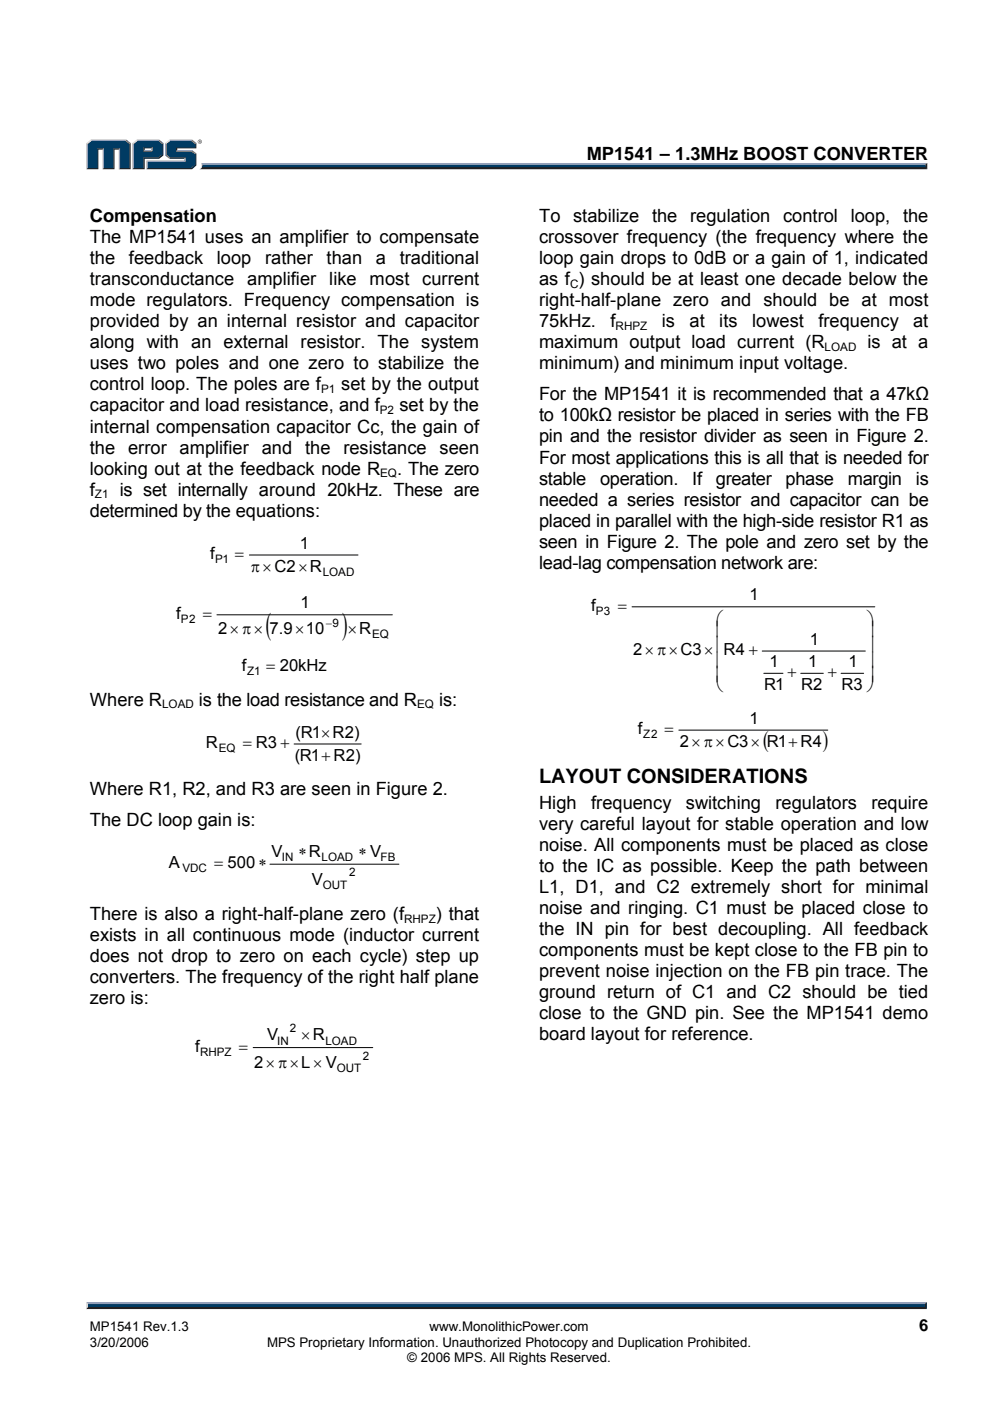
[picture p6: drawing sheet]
<svg xmlns="http://www.w3.org/2000/svg" width="210mm" height="297mm" viewBox="0 0 210 297" stroke-linecap="round" stroke-linejoin="round" font-family="sans-serif">
<defs><g id="words">
<g font-size="6.6">
<text x="56.4" y="134.4">(</text>
<text x="72.5" y="134.4">)</text>
</g>
<g font-size="4.9">
<text x="161.8" y="158.4">(</text>
<text x="174.5" y="158.4">)</text>
</g>
<text font-size="4.2" x="114.3" y="166">LAYOUT CONSIDERATIONS</text>
<g font-size="3.9">
<text x="124.4" y="33.9">MP1541 – 1.3MHz BOOST CONVERTER</text>
<text x="19" y="47.1">Compensation</text>
<text x="114.3" y="47.1">To stabilize</text>
<text x="138.2" y="47.1">the regulation control loop, the</text>
<text x="19" y="51.5">The MP1541 uses an amplifier to compensate</text>
<text x="114.3" y="51.5">crossover frequency (the frequency where the</text>
<text x="19" y="56">the</text>
<text x="27.3" y="56">feedback</text>
<text x="46" y="56">loop</text>
<text x="56.2" y="56">rather</text>
<text x="69.2" y="56">than</text>
<text x="79.7" y="56">a</text>
<text x="84.7" y="56">traditional</text>
<text x="114.3" y="56">loop gain drops to 0dB or a gain of 1, indicated</text>
<text x="19" y="60.5">transconductance</text>
<text x="19" y="64.9">mode regulators. Frequency compensation is</text>
<text x="52.4" y="60.5">amplifier like</text>
<text x="78.4" y="60.5">most</text>
<text x="89.5" y="60.5">current</text>
<text x="114.3" y="64.9">right-half-plane zero and should be at most</text>
<text x="114.3" y="60.5">as f ) should be at least one decade below the</text>
<text x="19" y="69.4">provided by an internal resistor and capacitor</text>
<text x="114.3" y="69.4">75kHz.</text>
<text x="129.5" y="69.4">f</text>
<text x="140.3" y="69.4">is</text>
<text x="146.2" y="69.4">at</text>
<text x="152.5" y="69.4">its</text>
<text x="159.5" y="69.4">lowest</text>
<text x="173.5" y="69.4">frequency</text>
<text x="193.6" y="69.4">at</text>
<text x="19" y="73.9">along with an external resistor. The system</text>
<text x="114.3" y="73.9">maximum output load current (R</text>
<text x="183.9" y="73.9">is at a</text>
<text x="19" y="78.3">uses two poles and one zero to stabilize the</text>
<text x="19" y="82.8">control loop. The poles are f</text>
<text x="72.3" y="82.8">set by the output</text>
<text x="114.3" y="78.3">minimum) and minimum input voltage.</text>
<text x="19" y="87.2">capacitor and load resistance, and f</text>
<text x="84.7" y="87.2">set by the</text>
<text x="114.3" y="89.4">to 100kΩ resistor be placed in series with the FB</text>
<text x="114.3" y="84.9">For the MP1541 it is recommended that a 47kΩ</text>
<text x="19.1" y="91.7">internal compensation capacitor Cc, the gain of</text>
<text x="114.3" y="93.8">pin and the resistor divider as seen in Figure 2.</text>
<text x="19.1" y="96.2">the</text>
<text x="19.1" y="100.6">looking out at the feedback node R</text>
<text x="27.2" y="96.2">error amplifier and</text>
<text x="64.7" y="96.2">the</text>
<text x="72.8" y="96.2">resistance</text>
<text x="84.2" y="100.6">. The zero</text>
<text x="93.2" y="96.2">seen</text>
<text x="114.3" y="98.3">For most applications this is all that is needed for</text>
<text x="19.1" y="105.1">f</text>
<text x="25.4" y="105.1">is set internally around 20kHz. These are</text>
<text x="114.3" y="102.7">stable</text>
<text x="114.3" y="107.2">needed a series resistor and capacitor can be</text>
<text x="127.2" y="102.7">operation.</text>
<text x="146.8" y="102.7">If</text>
<text x="151.8" y="102.7">greater</text>
<text x="166.6" y="102.7">phase</text>
<text x="179.8" y="102.7">margin</text>
<text x="194.2" y="102.7">is</text>
<text x="19.1" y="109.5">determined by the equations:</text>
<text x="114.3" y="111.7">placed in parallel with the high-side resistor R1 as</text>
<text x="114.3" y="116.1">seen in Figure 2. The pole and zero set by the</text>
<text x="114.3" y="120.6">lead-lag compensation network are:</text>
<text x="19" y="149.6">Where R</text>
<text x="42.2" y="149.6">is the load resistance and R</text>
<text x="93.1" y="149.6">is:</text>
<text x="19.1" y="168.6">Where R1, R2, and R3 are seen in Figure 2.</text>
<text x="114.3" y="171.5">High</text>
<text x="125.3" y="171.5">frequency</text>
<text x="145.4" y="171.5">switching</text>
<text x="164.4" y="171.5">regulators</text>
<text x="184.7" y="171.5">require</text>
<text x="19.1" y="175.1">The DC loop gain is:</text>
<text x="114.3" y="176">very careful layout for stable operation and low</text>
<text x="114.3" y="180.5">noise. All components must be placed as close</text>
<text x="114.3" y="184.9">to the IC as possible. Keep the path between</text>
<text x="114.3" y="189.4">L1, D1, and C2 extremely short for minimal</text>
<text x="19.1" y="195.1">There is also a right-half-plane zero (f</text>
<text x="92.4" y="195.1">) that</text>
<text x="114.3" y="193.8">noise and ringing. C1 must be placed close to</text>
<text x="19" y="199.5">exists in all continuous mode (inductor current</text>
<text x="114.3" y="198.3">the IN pin for best decoupling. All feedback</text>
<text x="114.3" y="202.8">components must be kept close to the FB pin to</text>
<text x="19" y="204">does not drop to zero on each cycle) step up</text>
<text x="19" y="208.5">converters. The frequency of the right half plane</text>
<text x="114.3" y="207.2">prevent noise injection on the FB pin trace. The</text>
<text x="19" y="212.9">zero is:</text>
<text x="114.3" y="211.7">ground return of C1 and C2 should be tied</text>
<text x="114.3" y="216.1">close to the GND pin. See the MP1541 demo</text>
<text x="114.3" y="220.6">board layout for reference.</text>
</g>
<g font-size="3.5">
<text x="44.6" y="118.5">f</text>
<text x="49.8" y="118.5">=</text>
<text x="63.5" y="116.3">1</text>
<text x="53.2" y="121.3">π× C2×R</text>
<text x="37.4" y="131.2">f</text>
<text x="43" y="131.2">=</text>
<text x="63.7" y="129">1</text>
<text x="125.3" y="129.5">f</text>
<text x="131" y="129.5">=</text>
<text x="158.9" y="127.3">1</text>
<text x="46.2" y="134.5">2× π× 7.9×10</text>
<text x="73.8" y="134.5">×R</text>
<text x="151.8" y="134.8">⎜</text>
<text x="151.8" y="132.5">⎛</text>
<text x="171.7" y="136.7">1</text>
<text x="183.9" y="134.8">⎟</text>
<text x="183.9" y="132.5">⎞</text>
<text x="51.3" y="142.2">f</text>
<text x="56.4" y="142.2">= 20kHz</text>
<text x="134.3" y="138.9">2× π×C3×⎜R4 +</text>
<text x="151.8" y="141.5">⎜</text>
<text x="163.1" y="141.4">1</text>
<text x="166.9" y="143.6">+</text>
<text x="171.3" y="141.4">1</text>
<text x="175.5" y="143.6">+</text>
<text x="179.9" y="141.4">1 ⎟</text>
<text x="183.9" y="138.1">⎟</text>
<text x="151.8" y="144.3">⎜</text>
<text x="151.8" y="146.5">⎝</text>
<text x="162" y="146.4">R1</text>
<text x="169.9" y="146.4">R2</text>
<text x="178.4" y="146.4">R3 ⎠</text>
<text x="183.9" y="144.3">⎟</text>
<text x="135.3" y="155.7">f</text>
<text x="140.9" y="155.7">=</text>
<text x="158.9" y="153.4">1</text>
<text x="43.6" y="158.6">R</text>
<text x="51.5" y="158.6">= R3 +</text>
<text x="62.5" y="161.4">(R1+ R2)</text>
<text x="62.7" y="156.4">(R1×R2)</text>
<text x="144.2" y="158.4">2× π×C3× R1+ R4</text>
<text x="35.8" y="184.1">A</text>
<text x="45.4" y="184.1">= 500 ∗</text>
<text x="57.6" y="181.7">V</text>
<text x="63.3" y="181.7">∗R</text>
<text x="76" y="181.7">∗ V</text>
<text x="66.1" y="187.5">V</text>
<text x="56.6" y="220.6">V</text>
<text x="63.9" y="220.6">×R</text>
<text x="41.4" y="223">f</text>
<text x="50.7" y="223">=</text>
<text x="53.9" y="226.4">2× π×L × V</text>
<text x="194.9" y="282.1">6</text>
</g>
<g font-size="2.8">
<text x="19" y="285.5">3/20/2006</text>
<text x="19" y="282.1">MP1541 Rev.1.3</text>
<text x="56.6" y="285.5">MPS Proprietary Information. Unauthorized Photocopy and Duplication Prohibited.</text>
<text x="91.1" y="282.1">www.MonolithicPower.com</text>
<text x="86.4" y="288.8">© 2006 MPS. All Rights Reserved.</text>
</g>
<g font-size="2.5">
<text x="120.9" y="61">C</text>
<text x="130.5" y="69.9">RHPZ</text>
<text x="174.8" y="74.4">LOAD</text>
<text x="68.1" y="83.3">P1</text>
<text x="80.6" y="87.8">P2</text>
<text x="80.6" y="101.1">EQ</text>
<text x="20.1" y="105.6">Z1</text>
<text x="45.6" y="119.4">P1</text>
<text x="68.4" y="122.2">LOAD</text>
<text x="126.4" y="130.4">P3</text>
<text x="38.4" y="132.1">P2</text>
<text x="69.1" y="132.9">−9</text>
<text x="78.9" y="135.3">EQ</text>
<text x="52.4" y="143">Z1</text>
<text x="34.4" y="150.1">LOAD</text>
<text x="88.4" y="150.1">EQ</text>
<text x="46.4" y="159.5">EQ</text>
<text x="136.4" y="156.6">Z2</text>
<text x="38.7" y="185">VDC</text>
<text x="59.8" y="182.6">IN</text>
<text x="68.2" y="182.6">LOAD</text>
<text x="74" y="185.7">2</text>
<text x="80.7" y="182.6">FB</text>
<text x="68.4" y="188.4">OUT</text>
<text x="85.7" y="195.6">RHPZ</text>
<text x="58.8" y="221.5">IN</text>
<text x="61.5" y="218.8">2</text>
<text x="69" y="221.5">LOAD</text>
<text x="42.4" y="223.9">RHPZ</text>
<text x="71.4" y="227.3">OUT</text>
<text x="77" y="224.6">2</text>
</g>
</g></defs>
<path d="M42.7 34.6h153.9l-.4 .6h-153.4z" fill="#94a0b9"/>
<path d="M42.8 35.2h153.4l.4 .7h-154.3l.4-.3z" fill="#231f20"/>
<path d="M196.2 35l.4-.4v1.3l-.4-.4z" fill="#001339"/>
<path d="M42.9 35h153.3v.5h-153.4z" fill="#003b63"/>
<path d="M42.7 34.6l.2 .4-.1 .3-.2 .5h-.2a1.24 1.24 0 0 0 .3-1.2z" fill="#dcddde"/>
<path d="M30.4 32.1l.3-.3h1.3l.3 .3z" fill="#94a0b9"/>
<g fill="#003b63">
<path d="M18.6 30.5l.8-.6h7.2l.8 .6v5.1h-2v-4.1h-1.4v4.1h-2v-4.1h-1.4v4.1h-2z"/>
<path d="M28.3 30.5l.8-.6h2.2v1.3h-.9v.9h1.9v-.9h-1.3v-1.3h2.6l.8 .6v2.3l-.8 .6h-3.2v2.2h-2.1z"/>
<path d="M31.3 34.3h8v-.9h-3.2l-.9-.6v-2.3l.9-.6h4.4l.9 .6v.7h-4.1v.9h3.2l.9 .6v2.2l-.9 .7h-9.2z"/>
</g>
<path d="M35.9 29.7h4.8" fill="none" stroke="#94a0b9" stroke-width=".27"/>
<path d="M35 30.3l.9-.7 .2 .3-.8 .6z" fill="#dcddde"/>
<path d="M35.1 30.3v2.7" fill="none" stroke="#94a0b9" stroke-width=".27"/>
<path d="M35 33l.3-.2 .8 .6-.2 .3z" fill="#547194"/>
<path d="M35.9 33.5h3.4" fill="none" stroke="#001339" stroke-width=".27"/>
<g fill="#94a0b9">
<path d="M31 34h8.1v-.3l.2-.3v.9h-8z"/>
<path d="M31 34l.3 .3v1.3l-.3 .3z"/>
</g>
<path d="M37.3 31.2h4.1v-.7l.2-.2v1.2h-4v.3l-.3 .3z" fill="#001339"/>
<path d="M37.3 31.9h3.4" fill="none" stroke="#94a0b9" stroke-width=".27"/>
<path d="M40.7 31.8l.9 .7-.2 .2-.9-.6z" fill="#547194"/>
<g fill="#001339">
<path d="M31 35.9l.3-.3h9.2l.9-.7v-2.2l.2-.2v2.6l-.9 .8z"/>
<path d="M30.4 33.4h3.2l.8-.6v-2.3l.2-.2v2.7l-.9 .7h-3v2.2h-2.6l.2-.3h2.1z"/>
</g>
<path d="M33.7 29.6l.9 .7-.2 .2-.8-.6z" fill="#547194"/>
<path d="M29 29.7h4.7" fill="none" stroke="#94a0b9" stroke-width=".27"/>
<path d="M28.1 30.3l.9-.7 .1 .3-.8 .6z" fill="#dcddde"/>
<path d="M28.2 30.3v5.6" fill="none" stroke="#94a0b9" stroke-width=".27"/>
<path d="M32 31.5l.3-.3v.9l-.3-.3z" fill="#94a0b9"/>
<g fill="#001339">
<path d="M30.4 31.2h1.9l-.3 .3h-1.3v.3l-.3 .3z"/>
<path d="M27.4 30.5l.3-.2v5.6h-2.5l.2-.3h2z"/>
</g>
<path d="M26.8 29.6l.9 .7-.3 .2-.8-.6z" fill="#547194"/>
<path d="M19.2 29.7h7.6" fill="none" stroke="#94a0b9" stroke-width=".27"/>
<path d="M18.3 30.3l.9-.7 .2 .3-.8 .6z" fill="#dcddde"/>
<path d="M18.5 30.3v5.6" fill="none" stroke="#94a0b9" stroke-width=".27"/>
<path d="M20.6 31.5h1.4l-.2 .2h-.9v4.2h-2.6l.3-.3h2z" fill="#001339"/>
<path d="M21.9 31.5v4.4" fill="none" stroke="#94a0b9" stroke-width=".27"/>
<path d="M24 31.5h1.4l-.2 .2h-.9v4.2h-2.5l.2-.3h2z" fill="#001339"/>
<path d="M25.3 31.5v4.4" fill="none" stroke="#94a0b9" stroke-width=".27"/>
<path d="M40.7 29.6l.9 .7-.2 .2-.9-.6z" fill="#547194"/>
<g fill="#231f20">
<path d="M18.7 276.8h177.4l.4 .7h-178.3z"/>
<path d="M41.9 30a.45 .45 0 0 1 .9 0 .45 .45 0 0 1-.9 0zM42 30a.37 .37 0 0 0 .7 0 .37 .37 0 0 0-.7 0zM42.2 29.8l.3 .1 .1 .4-.3-.2-.1 .2zM42.3 29.9v.1h.1z"/>
</g>
<path d="M18.3 276.1h178.2l-.4 .7h-177.4z" fill="#94a0b9"/>
<path d="M196.5 276.1v1.4l-.4-.4v-.6z" fill="#001339"/>
<path d="M18.7 276.5h177.4v.6h-177.4z" fill="#003b63"/>
<path d="M18.2 276l.5 .5v.6l-.5 .4z" fill="#dcddde"/>
<path d="M52.9 117.7h23M46 130.4h37.2M134 128.7h51.5M161.6 138h21.9M62.4 157.7h14.2M143.9 154.8h31.6M161.9 142.8h4.1M169.8 142.8h4.8M178.3 142.8h4.8M57.2 183.2h27.4M53.7 222.1h25.3" fill="none" stroke="#000" stroke-width=".21"/>
<use href="#words"/>
</svg>
